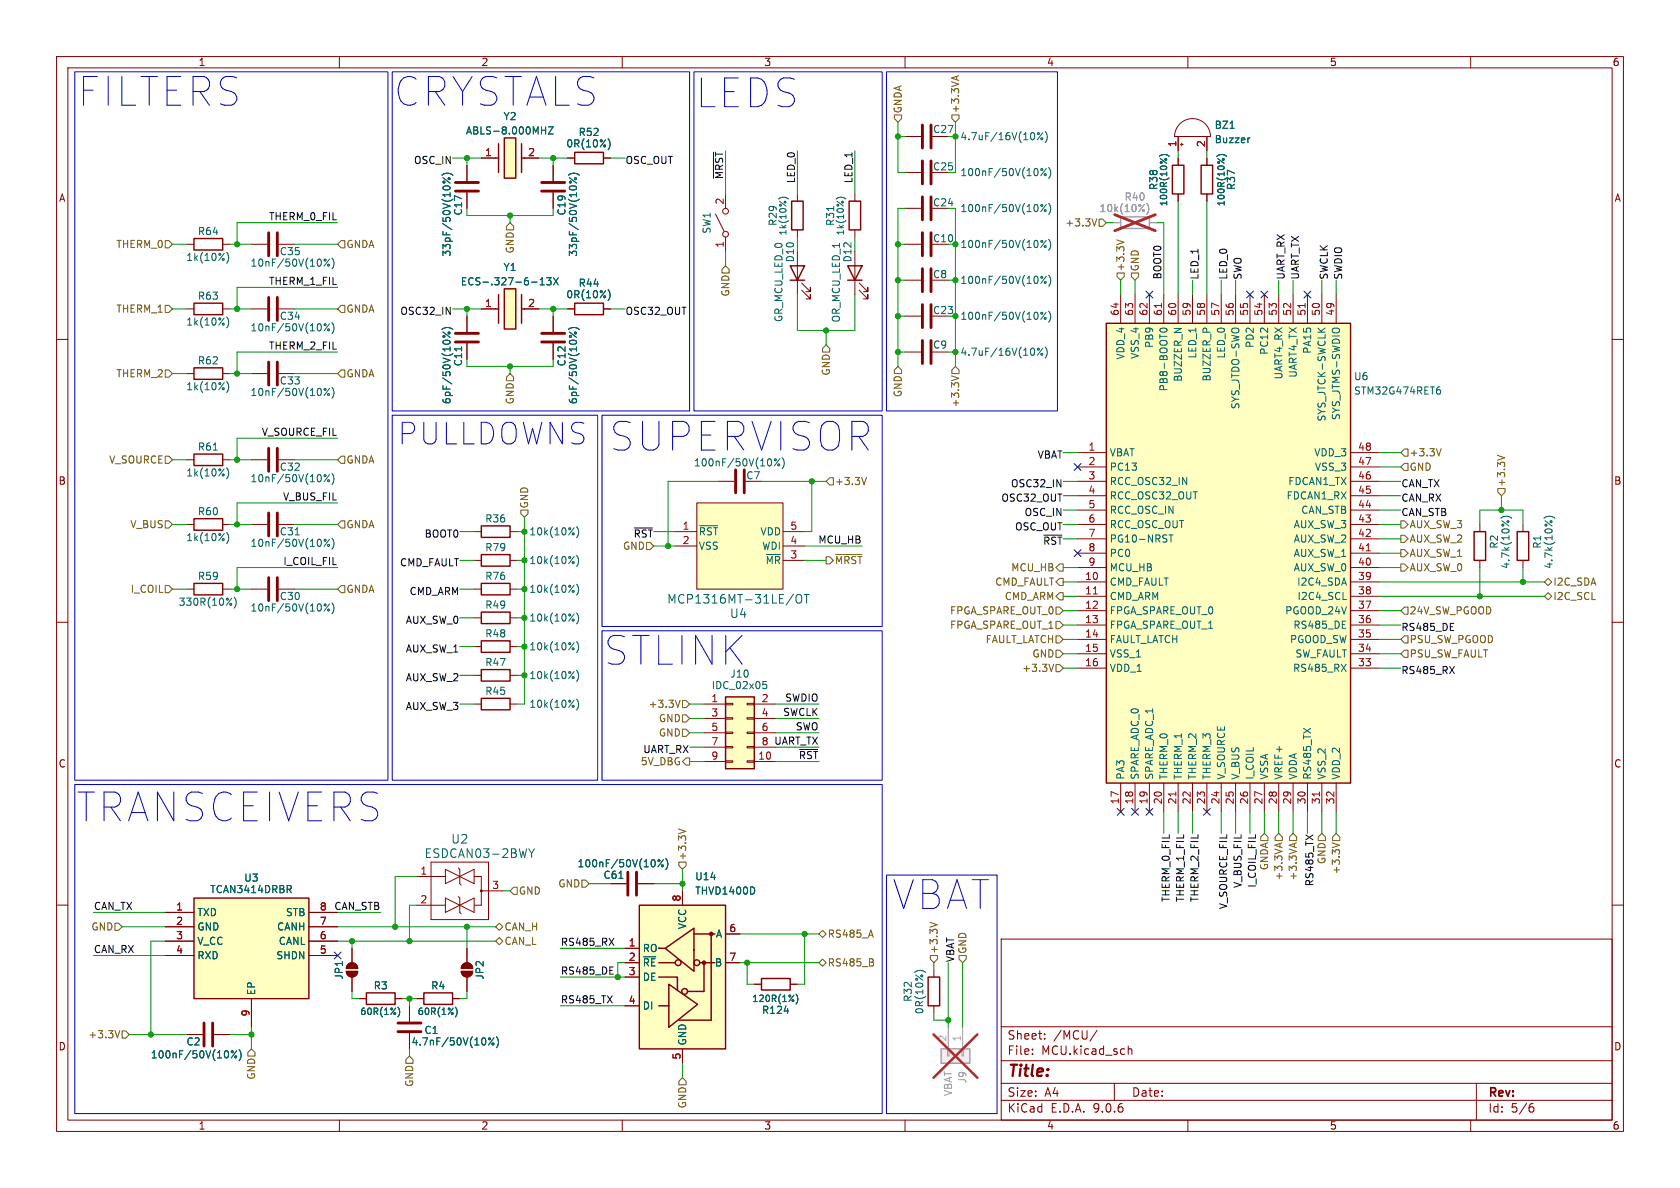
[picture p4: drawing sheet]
<svg xmlns="http://www.w3.org/2000/svg" width="297mm" height="210mm" viewBox="0 0 297 210" stroke-linecap="round" stroke-linejoin="round" font-family="sans-serif">
<defs><g id="words">
<g font-size="7.1" fill="#0000c2">
<text x="13.5" y="19">FILTERS</text>
<text x="69.3" y="19">CRYSTALS</text>
<text x="122.7" y="19.3">LEDS</text>
<text x="107.4" y="80">SUPERVISOR</text>
<text x="106.4" y="117.8">STLINK</text>
<text x="13.2" y="145.5">TRANSCEIVERS</text>
<text x="157.5" y="161">VBAT</text>
</g>
<text font-size="5.3" fill="#0000c2" x="70.1" y="78.8">PULLDOWNS</text>
<text font-size="2.8" fill="#840000" x="178" y="190.9">Title:</text>
<g font-size="2.1" fill="#006464">
<text x="117.9" y="106.9">MCP1316MT-31LE/OT</text>
<text x="129" y="109.4">U4</text>
<text x="79.7" y="149.3">U2</text>
<text x="75" y="151.9">ESDCAN03-2BWY</text>
</g>
<g font-size="2.1" fill="#840000">
<text x="178" y="184">Sheet:</text>
<text x="186.2" y="184">/MCU/</text>
<text x="178" y="186.7">File:</text>
<text x="184.1" y="186.7">MCU.kicad_sch</text>
<text x="178" y="196.9">KiCad</text>
<text x="178" y="194.1">Size:</text>
<text x="184.7" y="194.1">A4</text>
<text x="185.7" y="196.9">E.D.A.</text>
<text x="193.3" y="196.9">9.0.6</text>
<text x="200" y="194.1">Date:</text>
<text x="263" y="194.3">Rev:</text>
<text x="263" y="196.9">Id:</text>
<text x="267.1" y="196.9">5/6</text>
</g>
<g font-size="1.8" fill="#840000">
<text x="35" y="11.9">1</text>
<text x="85" y="11.9">2</text>
<text x="135" y="11.9">3</text>
<text x="185" y="11.9">4</text>
<text x="235" y="11.9">5</text>
<text x="285" y="11.9">6</text>
<text x="10.3" y="35.9">A</text>
<text x="285.3" y="35.9">A</text>
<text x="10.3" y="85.9">B</text>
<text x="285.3" y="85.9">B</text>
<text x="10.3" y="135.9">C</text>
<text x="285.3" y="135.9">C</text>
<text x="10.3" y="185.9">D</text>
<text x="285.3" y="185.9">D</text>
<text x="35" y="199.9">1</text>
<text x="85" y="199.9">2</text>
<text x="135" y="199.9">3</text>
<text x="185" y="199.9">4</text>
<text x="235" y="199.9">5</text>
<text x="285" y="199.9">6</text>
</g>
<g font-size="1.8" fill="#006464">
<text x="82.3" y="24">ABLS-8.000MHZ</text>
<text x="88.9" y="21.4">Y2</text>
<text x="164.9" y="23.7">C27</text>
<text x="214.6" y="23">BZ1</text>
<text x="100" y="26.3">0R(10%)</text>
<text x="102.2" y="24.2">R52</text>
<text x="169.7" y="25">4.7uF/16V(10%)</text>
<text x="214.6" y="25.5">Buzzer</text>
<text x="164.9" y="30.3">C25</text>
<text x="169.7" y="31.3">100nF/50V(10%)</text>
<text x="204.8" y="33.7" transform="rotate(-90 204.8 33.7)">R38</text>
<text x="218.5" y="33.7" transform="rotate(-90 218.5 33.7)">R37</text>
<text x="34.9" y="41.8">R64</text>
<text x="81.9" y="38.2" transform="rotate(-90 81.9 38.2)">C17</text>
<text x="100.2" y="38.2" transform="rotate(-90 100.2 38.2)">C19</text>
<text x="125.8" y="41.4" transform="rotate(-90 125.8 41.4)">SW1</text>
<text x="137.5" y="40" transform="rotate(-90 137.5 40)">R29</text>
<text x="147.7" y="40" transform="rotate(-90 147.7 40)">R31</text>
<text x="164.9" y="36.7">C24</text>
<text x="169.7" y="37.7">100nF/50V(10%)</text>
<text x="32.8" y="46.3">1k(10%)</text>
<text x="44.2" y="47.3">10nF/50V(10%)</text>
<text x="49.4" y="45.3">C35</text>
<text x="79.9" y="45.5" transform="rotate(-90 79.9 45.5)">33pF/50V(10%)</text>
<text x="102.2" y="45.5" transform="rotate(-90 102.2 45.5)">33pF/50V(10%)</text>
<text x="140.6" y="46.5" transform="rotate(-90 140.6 46.5)">D10</text>
<text x="150.7" y="46.5" transform="rotate(-90 150.7 46.5)">D12</text>
<text x="164.9" y="43">C10</text>
<text x="169.7" y="44">100nF/50V(10%)</text>
<text x="34.9" y="53.2">R63</text>
<text x="81.4" y="50.6">ECS-.327-6-13X</text>
<text x="88.9" y="48.1">Y1</text>
<text x="100" y="52.9">0R(10%)</text>
<text x="102.2" y="50.9">R44</text>
<text x="164.9" y="49.4">C8</text>
<text x="169.7" y="50.4">100nF/50V(10%)</text>
<text x="32.8" y="57.8">1k(10%)</text>
<text x="44.2" y="58.8">10nF/50V(10%)</text>
<text x="49.4" y="56.7">C34</text>
<text x="138.5" y="57" transform="rotate(-90 138.5 57)">GR_MCU_LED_0</text>
<text x="148.7" y="57.1" transform="rotate(-90 148.7 57.1)">OR_MCU_LED_1</text>
<text x="164.9" y="55.7">C23</text>
<text x="169.7" y="56.7">100nF/50V(10%)</text>
<text x="34.9" y="64.6">R62</text>
<text x="81.9" y="64.9" transform="rotate(-90 81.9 64.9)">C11</text>
<text x="100.2" y="64.9" transform="rotate(-90 100.2 64.9)">C12</text>
<text x="164.9" y="61.8">C9</text>
<text x="169.7" y="63.1">4.7uF/16V(10%)</text>
<text x="199" y="63.7" transform="rotate(-90 199 63.7)">VDD_4</text>
<text x="201.5" y="63.5" transform="rotate(-90 201.5 63.5)">VSS_4</text>
<text x="204.1" y="61.6" transform="rotate(-90 204.1 61.6)">PB9</text>
<text x="211.7" y="63.5" transform="rotate(-90 211.7 63.5)">LED_1</text>
<text x="216.8" y="63.5" transform="rotate(-90 216.8 63.5)">LED_0</text>
<text x="221.8" y="61.6" transform="rotate(-90 221.8 61.6)">PD2</text>
<text x="224.4" y="62.8" transform="rotate(-90 224.4 62.8)">PC12</text>
<text x="232" y="62.6" transform="rotate(-90 232 62.6)">PA15</text>
<text x="32.8" y="69.2">1k(10%)</text>
<text x="44.2" y="70.2">10nF/50V(10%)</text>
<text x="49.4" y="68.2">C33</text>
<text x="79.9" y="71.5" transform="rotate(-90 79.9 71.5)">6pF/50V(10%)</text>
<text x="102.2" y="71.5" transform="rotate(-90 102.2 71.5)">6pF/50V(10%)</text>
<text x="206.6" y="69.3" transform="rotate(-90 206.6 69.3)">PB8-BOOT0</text>
<text x="209.1" y="67.6" transform="rotate(-90 209.1 67.6)">BUZZER_N</text>
<text x="214.2" y="67.5" transform="rotate(-90 214.2 67.5)">BUZZER_P</text>
<text x="226.9" y="67.2" transform="rotate(-90 226.9 67.2)">UART4_RX</text>
<text x="229.5" y="66.9" transform="rotate(-90 229.5 66.9)">UART4_TX</text>
<text x="239.3" y="70">STM32G474RET6</text>
<text x="239.3" y="67.4">U6</text>
<text x="219.3" y="72.4" transform="rotate(-90 219.3 72.4)">SYS_JTDO-SWO</text>
<text x="234.5" y="74.6" transform="rotate(-90 234.5 74.6)">SYS_JTCK-SWCLK</text>
<text x="237.1" y="74.4" transform="rotate(-90 237.1 74.4)">SYS_JTMS-SWDIO</text>
<text x="34.9" y="79.9">R61</text>
<text x="49.4" y="83.4">C32</text>
<text x="122.6" y="82.7">100nF/50V(10%)</text>
<text x="196.1" y="80.9">VBAT</text>
<text x="196.1" y="83.4">PC13</text>
<text x="232.2" y="80.9">VDD_3</text>
<text x="232.4" y="83.4">VSS_3</text>
<text x="32.8" y="84.4">1k(10%)</text>
<text x="44.2" y="85.4">10nF/50V(10%)</text>
<text x="131.8" y="84.9">C7</text>
<text x="196.1" y="86">RCC_OSC32_IN</text>
<text x="196.1" y="88.5">RCC_OSC32_OUT</text>
<text x="227.3" y="88.5">FDCAN1_RX</text>
<text x="227.6" y="86">FDCAN1_TX</text>
<text x="32.8" y="95.9">1k(10%)</text>
<text x="34.9" y="91.3">R60</text>
<text x="49.4" y="94.8">C31</text>
<text x="85.7" y="92.6">R36</text>
<text x="93.5" y="94.8">10k(10%)</text>
<text x="123.4" y="94.8">~{RST}</text>
<text x="134.3" y="94.8">VDD</text>
<text x="196.1" y="91">RCC_OSC_IN</text>
<text x="196.1" y="93.6">RCC_OSC_OUT</text>
<text x="228.6" y="93.6">AUX_SW_3</text>
<text x="229.9" y="91">CAN_STB</text>
<text x="44.2" y="96.9">10nF/50V(10%)</text>
<text x="85.7" y="97.6">R79</text>
<text x="93.5" y="99.9">10k(10%)</text>
<text x="123.4" y="97.4">VSS</text>
<text x="134.6" y="97.4">WDI</text>
<text x="135.3" y="99.9">~{MR}</text>
<text x="196.1" y="96.1">PG10-NRST</text>
<text x="196.1" y="98.7">PC0</text>
<text x="196.1" y="101.2">MCU_HB</text>
<text x="228.6" y="96.1">AUX_SW_2</text>
<text x="228.6" y="98.7">AUX_SW_1</text>
<text x="228.6" y="101.2">AUX_SW_0</text>
<text x="265" y="97.1" transform="rotate(-90 265 97.1)">R2</text>
<text x="267.1" y="100.7" transform="rotate(-90 267.1 100.7)">4.7k(10%)</text>
<text x="272.6" y="97.1" transform="rotate(-90 272.6 97.1)">R1</text>
<text x="274.7" y="100.7" transform="rotate(-90 274.7 100.7)">4.7k(10%)</text>
<text x="31.5" y="107.3">330R(10%)</text>
<text x="34.9" y="102.7">R59</text>
<text x="49.4" y="106.3">C30</text>
<text x="85.7" y="102.7">R76</text>
<text x="85.7" y="107.8">R49</text>
<text x="93.5" y="105">10k(10%)</text>
<text x="196.1" y="103.7">CMD_FAULT</text>
<text x="196.1" y="106.3">CMD_ARM</text>
<text x="229.2" y="103.7">I2C4_SDA</text>
<text x="229.3" y="106.3">I2C4_SCL</text>
<text x="44.2" y="108.3">10nF/50V(10%)</text>
<text x="85.7" y="112.9">R48</text>
<text x="93.5" y="110.1">10k(10%)</text>
<text x="196.1" y="108.8">FPGA_SPARE_OUT_0</text>
<text x="196.1" y="111.4">FPGA_SPARE_OUT_1</text>
<text x="196.1" y="113.9">FAULT_LATCH</text>
<text x="227.1" y="108.8">PGOOD_24V</text>
<text x="227.9" y="113.9">PGOOD_SW</text>
<text x="228.6" y="111.4">RS485_DE</text>
<text x="85.7" y="118">R47</text>
<text x="93.5" y="115.2">10k(10%)</text>
<text x="129" y="120">J10</text>
<text x="196.1" y="116.4">VSS_1</text>
<text x="196.1" y="119">VDD_1</text>
<text x="228.5" y="119">RS485_RX</text>
<text x="228.9" y="116.4">SW_FAULT</text>
<text x="85.7" y="123">R45</text>
<text x="93.5" y="125.3">10k(10%)</text>
<text x="93.5" y="120.2">10k(10%)</text>
<text x="125.7" y="122">IDC_02x05</text>
<text x="199" y="137.9" transform="rotate(-90 199 137.9)">PA3</text>
<text x="201.5" y="137.9" transform="rotate(-90 201.5 137.9)">SPARE_ADC_0</text>
<text x="204.1" y="137.9" transform="rotate(-90 204.1 137.9)">SPARE_ADC_1</text>
<text x="206.6" y="137.9" transform="rotate(-90 206.6 137.9)">THERM_0</text>
<text x="209.1" y="137.9" transform="rotate(-90 209.1 137.9)">THERM_1</text>
<text x="211.7" y="137.9" transform="rotate(-90 211.7 137.9)">THERM_2</text>
<text x="214.2" y="137.9" transform="rotate(-90 214.2 137.9)">THERM_3</text>
<text x="216.8" y="137.9" transform="rotate(-90 216.8 137.9)">V_SOURCE</text>
<text x="219.3" y="137.9" transform="rotate(-90 219.3 137.9)">V_BUS</text>
<text x="221.8" y="137.9" transform="rotate(-90 221.8 137.9)">I_COIL</text>
<text x="224.4" y="137.9" transform="rotate(-90 224.4 137.9)">VSSA</text>
<text x="226.9" y="137.9" transform="rotate(-90 226.9 137.9)">VREF+</text>
<text x="229.5" y="137.9" transform="rotate(-90 229.5 137.9)">VDDA</text>
<text x="232" y="137.9" transform="rotate(-90 232 137.9)">RS485_TX</text>
<text x="234.5" y="137.9" transform="rotate(-90 234.5 137.9)">VSS_2</text>
<text x="237.1" y="137.9" transform="rotate(-90 237.1 137.9)">VDD_2</text>
<text x="102" y="153.5">100nF/50V(10%)</text>
<text x="106.6" y="155.5">C61</text>
<text x="122.8" y="155.8">U14</text>
<text x="37.1" y="158.1">TCAN3414DRBR</text>
<text x="43.1" y="156.1">U3</text>
<text x="122.8" y="158.3">THVD1400D</text>
<text x="34.8" y="162.2">TXD</text>
<text x="34.8" y="164.7">GND</text>
<text x="34.8" y="167.2">V_CC</text>
<text x="48.9" y="164.7">CANH</text>
<text x="49.2" y="167.2">CANL</text>
<text x="50.5" y="162.2">STB</text>
<text x="121.5" y="164.4" transform="rotate(-90 121.5 164.4)">VCC</text>
<text x="126.5" y="166">A</text>
<text x="34.8" y="169.8">RXD</text>
<text x="48.8" y="169.8">SHDN</text>
<text x="60.8" y="173.3" transform="rotate(-90 60.8 173.3)">JP1</text>
<text x="85.7" y="173.3" transform="rotate(-90 85.7 173.3)">JP2</text>
<text x="113.5" y="168.5">RO</text>
<text x="113.5" y="171">~{RE}</text>
<text x="113.5" y="173.6">DE</text>
<text x="126.3" y="171">B</text>
<text x="45.3" y="176" transform="rotate(-90 45.3 176)">EP</text>
<text x="66" y="175.1">R3</text>
<text x="76.1" y="175.1">R4</text>
<text x="113.5" y="178.7">DI</text>
<text x="134.6" y="179.4">R124</text>
<text x="161.4" y="177.2" transform="rotate(-90 161.4 177.2)">R32</text>
<text x="163.4" y="179.4" transform="rotate(-90 163.4 179.4)">0R(10%)</text>
<text x="32.9" y="185">C2</text>
<text x="72.7" y="185">4.7nF/50V(10%)</text>
<text x="74.9" y="183">C1</text>
<text x="121.5" y="184.9" transform="rotate(-90 121.5 184.9)">GND</text>
<text x="26.6" y="187.3">100nF/50V(10%)</text>
</g>
<g font-size="1.8" fill="#725600">
<text x="159.6" y="20.1" transform="rotate(-90 159.6 20.1)">GNDA</text>
<text x="169.8" y="20.1" transform="rotate(-90 169.8 20.1)">+3.3VA</text>
<text x="188.2" y="40.2">+3.3V</text>
<text x="20.5" y="44">THERM_0</text>
<text x="61.2" y="44">GNDA</text>
<text x="91" y="44.9" transform="rotate(-90 91 44.9)">GND</text>
<text x="129.1" y="52.5" transform="rotate(-90 129.1 52.5)">GND</text>
<text x="199" y="48.1" transform="rotate(-90 199 48.1)">+3.3V</text>
<text x="201.5" y="48.1" transform="rotate(-90 201.5 48.1)">GND</text>
<text x="20.5" y="55.5">THERM_1</text>
<text x="61.2" y="55.5">GNDA</text>
<text x="20.5" y="66.9">THERM_2</text>
<text x="61.2" y="66.9">GNDA</text>
<text x="91" y="71.6" transform="rotate(-90 91 71.6)">GND</text>
<text x="146.9" y="66.5" transform="rotate(-90 146.9 66.5)">GND</text>
<text x="159.6" y="70.3" transform="rotate(-90 159.6 70.3)">GND</text>
<text x="169.8" y="72.1" transform="rotate(-90 169.8 72.1)">+3.3V</text>
<text x="19.2" y="82.1">V_SOURCE</text>
<text x="61.2" y="82.1">GNDA</text>
<text x="249.1" y="80.9">+3.3V</text>
<text x="249.1" y="83.4">GND</text>
<text x="93.6" y="90" transform="rotate(-90 93.6 90)">GND</text>
<text x="147.5" y="86">+3.3V</text>
<text x="266.3" y="86.2" transform="rotate(-90 266.3 86.2)">+3.3V</text>
<text x="23" y="93.6">V_BUS</text>
<text x="61.2" y="93.6">GNDA</text>
<text x="249.1" y="93.6">AUX_SW_3</text>
<text x="110" y="97.4">GND</text>
<text x="147.5" y="99.9">~{MRST}</text>
<text x="178.7" y="101.2">MCU_HB</text>
<text x="249.1" y="96.1">AUX_SW_2</text>
<text x="249.1" y="98.7">AUX_SW_1</text>
<text x="249.1" y="101.2">AUX_SW_0</text>
<text x="23" y="105">I_COIL</text>
<text x="61.2" y="105">GNDA</text>
<text x="175.8" y="103.7">CMD_FAULT</text>
<text x="177.5" y="106.3">CMD_ARM</text>
<text x="274.5" y="106.3">I2C_SCL</text>
<text x="274.5" y="103.7">I2C_SDA</text>
<text x="167.9" y="108.8">FPGA_SPARE_OUT_0</text>
<text x="167.9" y="111.4">FPGA_SPARE_OUT_1</text>
<text x="174.1" y="113.9">FAULT_LATCH</text>
<text x="249.1" y="108.8">24V_SW_PGOOD</text>
<text x="249.1" y="113.9">PSU_SW_PGOOD</text>
<text x="180.6" y="119">+3.3V</text>
<text x="182.4" y="116.4">GND</text>
<text x="249.1" y="116.4">PSU_SW_FAULT</text>
<text x="114.6" y="125.3">+3.3V</text>
<text x="116.4" y="127.9">GND</text>
<text x="116.4" y="130.4">GND</text>
<text x="113.2" y="135.5">5V_DBG</text>
<text x="121.5" y="152.2" transform="rotate(-90 121.5 152.2)">+3.3V</text>
<text x="224.4" y="153.9" transform="rotate(-90 224.4 153.9)">GNDA</text>
<text x="226.9" y="155.8" transform="rotate(-90 226.9 155.8)">+3.3VA</text>
<text x="229.5" y="155.8" transform="rotate(-90 229.5 155.8)">+3.3VA</text>
<text x="234.5" y="152.9" transform="rotate(-90 234.5 152.9)">GND</text>
<text x="237.1" y="154.7" transform="rotate(-90 237.1 154.7)">+3.3V</text>
<text x="91.6" y="158.3">GND</text>
<text x="98.6" y="157.1">GND</text>
<text x="16.1" y="164.7">GND</text>
<text x="89.1" y="167.2">CAN_L</text>
<text x="89.1" y="164.7">CAN_H</text>
<text x="146.2" y="166">RS485_A</text>
<text x="146.2" y="171">RS485_B</text>
<text x="166" y="168.7" transform="rotate(-90 166 168.7)">+3.3V</text>
<text x="171" y="168.7" transform="rotate(-90 171 168.7)">GND</text>
<text x="15.5" y="183.7">+3.3V</text>
<text x="45.3" y="191" transform="rotate(-90 45.3 191)">GND</text>
<text x="73.3" y="192.2" transform="rotate(-90 73.3 192.2)">GND</text>
<text x="121.5" y="196" transform="rotate(-90 121.5 196)">GND</text>
</g>
<g font-size="1.8" fill="#0f0f0f">
<text x="73.1" y="29.3">OSC_IN</text>
<text x="110.5" y="29.3">OSC_OUT</text>
<text x="127.9" y="31.8" transform="rotate(-90 127.9 31.8)">~{MRST}</text>
<text x="140.6" y="32.5" transform="rotate(-90 140.6 32.5)">LED_0</text>
<text x="150.8" y="32.5" transform="rotate(-90 150.8 32.5)">LED_1</text>
<text x="47.5" y="39">THERM_0_FIL</text>
<text x="47.5" y="50.5">THERM_1_FIL</text>
<text x="205.4" y="49.5" transform="rotate(-90 205.4 49.5)">BOOT0</text>
<text x="212.2" y="49.5" transform="rotate(-90 212.2 49.5)">LED_1</text>
<text x="217.3" y="49.5" transform="rotate(-90 217.3 49.5)">LED_0</text>
<text x="219.8" y="49.5" transform="rotate(-90 219.8 49.5)">SWO</text>
<text x="227.4" y="49.5" transform="rotate(-90 227.4 49.5)">UART_RX</text>
<text x="230" y="49.5" transform="rotate(-90 230 49.5)">UART_TX</text>
<text x="235.1" y="49.5" transform="rotate(-90 235.1 49.5)">SWCLK</text>
<text x="237.6" y="49.5" transform="rotate(-90 237.6 49.5)">SWDIO</text>
<text x="70.7" y="56">OSC32_IN</text>
<text x="110.5" y="56">OSC32_OUT</text>
<text x="47.5" y="61.9">THERM_2_FIL</text>
<text x="46.2" y="77.1">V_SOURCE_FIL</text>
<text x="183.3" y="81.4">VBAT</text>
<text x="49.9" y="88.6">V_BUS_FIL</text>
<text x="176.9" y="89">OSC32_OUT</text>
<text x="178.6" y="86.5">OSC32_IN</text>
<text x="247.6" y="86.5">CAN_TX</text>
<text x="247.6" y="89">CAN_RX</text>
<text x="75" y="95.4">BOOT0</text>
<text x="111.9" y="95.4">~{RST}</text>
<text x="179.4" y="94.1">OSC_OUT</text>
<text x="181" y="91.5">OSC_IN</text>
<text x="247.6" y="91.5">CAN_STB</text>
<text x="50" y="100">I_COIL_FIL</text>
<text x="70.6" y="100.4">CMD_FAULT</text>
<text x="144.6" y="96.2">MCU_HB</text>
<text x="72.3" y="105.5">CMD_ARM</text>
<text x="71.6" y="110.6">AUX_SW_0</text>
<text x="247.6" y="111.9">RS485_DE</text>
<text x="71.6" y="115.7">AUX_SW_1</text>
<text x="247.6" y="119.5">RS485_RX</text>
<text x="71.6" y="120.8">AUX_SW_2</text>
<text x="71.6" y="125.8">AUX_SW_3</text>
<text x="138.7" y="124.1">SWDIO</text>
<text x="136.8" y="131.7">UART_TX</text>
<text x="138.3" y="126.7">SWCLK</text>
<text x="140.6" y="129.2">SWO</text>
<text x="113.6" y="133.5">UART_RX</text>
<text x="141.1" y="134.3">~{RST}</text>
<text x="16.5" y="160.9">CAN_TX</text>
<text x="59" y="160.9">CAN_STB</text>
<text x="207.1" y="159.6" transform="rotate(-90 207.1 159.6)">THERM_0_FIL</text>
<text x="209.7" y="159.6" transform="rotate(-90 209.7 159.6)">THERM_1_FIL</text>
<text x="212.2" y="159.6" transform="rotate(-90 212.2 159.6)">THERM_2_FIL</text>
<text x="217.3" y="160.8" transform="rotate(-90 217.3 160.8)">V_SOURCE_FIL</text>
<text x="219.8" y="157.1" transform="rotate(-90 219.8 157.1)">V_BUS_FIL</text>
<text x="222.4" y="157" transform="rotate(-90 222.4 157)">I_COIL_FIL</text>
<text x="232.5" y="156.8" transform="rotate(-90 232.5 156.8)">RS485_TX</text>
<text x="99.1" y="167.3">RS485_RX</text>
<text x="16.5" y="168.6">CAN_RX</text>
<text x="99.1" y="172.4">RS485_DE</text>
<text x="169" y="170.2" transform="rotate(-90 169 170.2)">VBAT</text>
<text x="99.1" y="177.5">RS485_TX</text>
</g>
<g font-size="1.8" fill="#a90000">
<text x="85.7" y="27.7">1</text>
<text x="93.3" y="27.7">2</text>
<text x="208" y="26.1" transform="rotate(-90 208 26.1)">1</text>
<text x="213.1" y="26.1" transform="rotate(-90 213.1 26.1)">2</text>
<text x="128" y="36.3" transform="rotate(-90 128 36.3)">2</text>
<text x="128" y="43.9" transform="rotate(-90 128 43.9)">1</text>
<text x="85.7" y="54.4">1</text>
<text x="93.3" y="54.4">2</text>
<text x="197.9" y="55.9" transform="rotate(-90 197.9 55.9)">64</text>
<text x="200.4" y="55.9" transform="rotate(-90 200.4 55.9)">63</text>
<text x="202.9" y="55.9" transform="rotate(-90 202.9 55.9)">62</text>
<text x="205.5" y="55.9" transform="rotate(-90 205.5 55.9)">61</text>
<text x="208" y="55.9" transform="rotate(-90 208 55.9)">60</text>
<text x="210.6" y="55.9" transform="rotate(-90 210.6 55.9)">59</text>
<text x="213.1" y="55.9" transform="rotate(-90 213.1 55.9)">58</text>
<text x="215.6" y="55.9" transform="rotate(-90 215.6 55.9)">57</text>
<text x="218.2" y="55.9" transform="rotate(-90 218.2 55.9)">56</text>
<text x="220.7" y="55.9" transform="rotate(-90 220.7 55.9)">55</text>
<text x="223.3" y="55.9" transform="rotate(-90 223.3 55.9)">54</text>
<text x="225.8" y="55.9" transform="rotate(-90 225.8 55.9)">53</text>
<text x="228.3" y="55.9" transform="rotate(-90 228.3 55.9)">52</text>
<text x="230.9" y="55.9" transform="rotate(-90 230.9 55.9)">51</text>
<text x="233.4" y="55.9" transform="rotate(-90 233.4 55.9)">50</text>
<text x="236" y="55.9" transform="rotate(-90 236 55.9)">49</text>
<text x="192.3" y="79.8">1</text>
<text x="192.3" y="82.3">2</text>
<text x="240" y="79.8">48</text>
<text x="240" y="82.3">47</text>
<text x="192.3" y="84.8">3</text>
<text x="192.3" y="87.4">4</text>
<text x="192.3" y="89.9">5</text>
<text x="240" y="84.8">46</text>
<text x="240" y="87.4">45</text>
<text x="240" y="89.9">44</text>
<text x="120.6" y="93.7">1</text>
<text x="139.6" y="93.7">5</text>
<text x="192.3" y="92.5">6</text>
<text x="192.3" y="95">7</text>
<text x="240" y="92.5">43</text>
<text x="240" y="95">42</text>
<text x="120.6" y="96.3">2</text>
<text x="139.6" y="96.3">4</text>
<text x="139.6" y="98.8">3</text>
<text x="192.3" y="97.5">8</text>
<text x="192.3" y="100.1">9</text>
<text x="240" y="97.5">41</text>
<text x="240" y="100.1">40</text>
<text x="191.7" y="102.6">10</text>
<text x="191.7" y="105.2">11</text>
<text x="191.7" y="107.7">12</text>
<text x="240" y="102.6">39</text>
<text x="240" y="105.2">38</text>
<text x="240" y="107.7">37</text>
<text x="191.7" y="110.2">13</text>
<text x="191.7" y="112.8">14</text>
<text x="240" y="110.2">36</text>
<text x="240" y="112.8">35</text>
<text x="191.7" y="115.3">15</text>
<text x="191.7" y="117.9">16</text>
<text x="240" y="115.3">34</text>
<text x="240" y="117.9">33</text>
<text x="125.7" y="124.2">1</text>
<text x="134.5" y="124.2">2</text>
<text x="125.7" y="126.7">3</text>
<text x="125.7" y="129.3">5</text>
<text x="125.7" y="131.8">7</text>
<text x="134.5" y="126.7">4</text>
<text x="134.5" y="129.3">6</text>
<text x="134.5" y="131.8">8</text>
<text x="125.7" y="134.4">9</text>
<text x="133.9" y="134.4">10</text>
<text x="197.9" y="142.3" transform="rotate(-90 197.9 142.3)">17</text>
<text x="200.4" y="142.3" transform="rotate(-90 200.4 142.3)">18</text>
<text x="202.9" y="142.3" transform="rotate(-90 202.9 142.3)">19</text>
<text x="205.5" y="142.3" transform="rotate(-90 205.5 142.3)">20</text>
<text x="208" y="142.3" transform="rotate(-90 208 142.3)">21</text>
<text x="210.6" y="142.3" transform="rotate(-90 210.6 142.3)">22</text>
<text x="213.1" y="142.3" transform="rotate(-90 213.1 142.3)">23</text>
<text x="215.6" y="142.3" transform="rotate(-90 215.6 142.3)">24</text>
<text x="218.2" y="142.3" transform="rotate(-90 218.2 142.3)">25</text>
<text x="220.7" y="142.3" transform="rotate(-90 220.7 142.3)">26</text>
<text x="223.3" y="142.3" transform="rotate(-90 223.3 142.3)">27</text>
<text x="225.8" y="142.3" transform="rotate(-90 225.8 142.3)">28</text>
<text x="228.3" y="142.3" transform="rotate(-90 228.3 142.3)">29</text>
<text x="230.9" y="142.3" transform="rotate(-90 230.9 142.3)">30</text>
<text x="233.4" y="142.3" transform="rotate(-90 233.4 142.3)">31</text>
<text x="236" y="142.3" transform="rotate(-90 236 142.3)">32</text>
<text x="74.2" y="154.7">1</text>
<text x="31" y="161">1</text>
<text x="56.4" y="161">8</text>
<text x="74.2" y="159.8">2</text>
<text x="86.9" y="157.2">3</text>
<text x="120.4" y="159.5" transform="rotate(-90 120.4 159.5)">8</text>
<text x="31" y="163.6">2</text>
<text x="31" y="166.1">3</text>
<text x="56.4" y="163.6">7</text>
<text x="56.4" y="166.1">6</text>
<text x="111.1" y="167.4">1</text>
<text x="128.8" y="164.8">6</text>
<text x="31" y="168.7">4</text>
<text x="56.4" y="168.7">5</text>
<text x="111.1" y="169.9">2</text>
<text x="111.1" y="172.5">3</text>
<text x="128.8" y="169.9">7</text>
<text x="44.2" y="179.8" transform="rotate(-90 44.2 179.8)">9</text>
<text x="111.1" y="177.5">4</text>
<text x="120.4" y="187.4" transform="rotate(-90 120.4 187.4)">5</text>
</g>
<g font-size="1.8" fill="#989898">
<text x="198.7" y="35.7">R40</text>
<text x="194.3" y="37.7">10k(10%)</text>
<text x="171" y="191.6" transform="rotate(-90 171 191.6)">J9</text>
<text x="168.5" y="193.9" transform="rotate(-90 168.5 193.9)">VBAT</text>
</g>
<text font-size="1.8" fill="#009600" x="184.3" y="96.6">~{RST}</text>
<g font-size="1.8" fill="#aaa">
<text x="167.4" y="184.2" transform="rotate(-90 167.4 184.2)">2</text>
<text x="169.9" y="184.2" transform="rotate(-90 169.9 184.2)">1</text>
</g>
<g font-size="1.6" fill="#006464">
<text x="139.2" y="41.7" transform="rotate(-90 139.2 41.7)">1k(10%)</text>
<text x="149.4" y="41.7" transform="rotate(-90 149.4 41.7)">1k(10%)</text>
<text x="206.5" y="36.6" transform="rotate(-90 206.5 36.6)">100R(10%)</text>
<text x="216.7" y="36.6" transform="rotate(-90 216.7 36.6)">100R(10%)</text>
<text x="63.6" y="179.6">60R(1%)</text>
<text x="73.7" y="179.6">60R(1%)</text>
<text x="132.9" y="177.3">120R(1%)</text>
</g>
</g></defs>
<g fill="none" stroke="#840000" stroke-width=".18">
<path d="M10 10h277v190h-277zM12 12h273v186h-273zM60 10v2M110 10v2M160 10v2M210 10v2M260 10v2M126.5 37.8l1.5 3.1M128.3 34.3v2.5M141 34.3v1.3M44.4 43.2h2.8M49.3 43.2h2.8"/>
<path d="M97.8 55.9v2.8M128.3 41.9v2.6M141 40.6v1.3M141 44.5v7.6M141.7 51.3l1.6 1.5v-.7v.7h-.8M141.7 50l1.6 1.6v-.8v.8h-.8M10 60h2M97.8 60.7v2.8M285 60h2M10 110h2M44.4 104.1h2.8M49.3 104.1h2.8"/>
<path d="M285 110h2M73.7 154.9h5M76.2 152.4h10.2v10.2h-10.2zM78.7 153.7l5.1 2.5v-2.5l-5.1 2.5zM78.7 158.8v2.5l5.1-2.5v2.5zM81 153.4l.3 .3v2.5l.2 .3M81 158.5l.3 .3v2.5l.2 .2M83.8 154.9h1.3v5.1h-1.3M85.1 157.5h3.8M10 160h2M73.7 160h5M81.5 171.7h2.1a1.02 1.02 0 0 1-1.1 1 1.02 1.02 0 0 1-1-1z"/>
<path d="M81.8 170.5a1.02 1.02 0 0 1 1.1-.2 1.02 1.02 0 0 1 .7 .9h-2.1zM82.5 167.6v2.6M82.5 172.7v2.6M177 166h108v32h-108zM285 160h2M60 198v2M110 198v2M160 198v2M177 194.5h108M177 191.5h108M177 187.5h108M177 181.5h108"/>
<path d="M182.5 186.3v.1M182.5 185.5v.1M184.7 183.6v.1M184.7 182.8v.1M194 182.1l-1.3 2M197 191.5v3M199.5 184.9v1.5M199.5 185.5l.2-.1 .3 .1 .1 .9M210 198v2M260 198v2M261 191.5v6.5M270.6 195.7h.4l.2 .3-.1 .5-.5 .1"/>
<path d="M271 195.1l-.4 .1"/>
<circle cx="128.3" cy="37.3" r=".51"/>
<circle cx="128.3" cy="41.4" r=".51"/>
</g>
<path d="M47.5 41.1v4.1M49 41.1v4.1M95.8 58.9h4M95.8 60.5h4M47.5 102.1v4.1M49 102.1v4.1" fill="none" stroke="#840000" stroke-width=".51"/>
<g fill="none" stroke="#006464" stroke-width=".18">
<path d="M137.6 35.2a1.31 1.31 0 0 1 1.8 0M58.3 45.8l-1 1.3M58.7 45.6a1.46 1.46 0 0 1 0 1.9M100.5 58.3a1.46 1.46 0 0 1 1.9 0M100.7 58.7l1.2 .9M58.3 106.8l-1 1.2M58.7 106.6a1.46 1.46 0 0 1 0 1.9M93.5 150l.5 .8M94 150.8v.8M94.5 150l-.5 .8"/>
<circle cx="57.5" cy="46" r=".18"/>
<circle cx="58.1" cy="46.9" r=".18"/>
<circle cx="100.8" cy="59.5" r=".18"/>
<circle cx="101.7" cy="58.9" r=".18"/>
<circle cx="57.5" cy="106.9" r=".18"/>
<circle cx="58.1" cy="107.8" r=".18"/>
</g>
<g fill="none" stroke="#840000" stroke-width=".25">
<path d="M140 35.6h2v5h-2zM139.7 47h2.5l-1.2 2.5zM139.7 49.5h2.5"/>
<circle cx="85.1" cy="157.5" r=".13"/>
</g>
<g fill="#840000" stroke="#840000" stroke-width=".18">
<path d="M81.5 171.7h2.1a1.02 1.02 0 0 1-1.1 1 1.02 1.02 0 0 1-1-1z"/>
<path d="M81.8 170.5a1.02 1.02 0 0 1 1.1-.2 1.02 1.02 0 0 1 .7 .9h-2.1z"/>
</g>
<path d="M123.2 88.9h15.2v15.2h-15.2z" fill="#ffffc2"/>
<path d="M208.3 27.9v1.3M208.3 34.3v1.3M213.4 27.9v1.3M213.4 34.3v1.3M160 43.2h2.8M160 62.2h2.8M119.4 94h3.8M119.4 96.5h3.8M123.2 88.9h15.2v15.2h-15.2zM138.4 94h3.8M138.4 96.5h3.8M138.4 99.1h3.8" fill="none" stroke="#840000" stroke-width=".18"/>
<g fill="none" stroke="#006464" stroke-width=".18">
<path d="M205 27.6a1.31 1.31 0 0 1 1.7 0M205.1 28l1.2 .9M206 28.1h.2M215.1 27.6a1.31 1.31 0 0 1 1.8 0M215.3 28l1.1 .9M216.1 28.1h.3M185 42.5l-1 1.3M185.4 42.3a1.46 1.46 0 0 1 0 1.9M184.4 61.5l-1 1.3M184.8 61.4a1.46 1.46 0 0 1 0 1.9M123.7 92.9h3.2M135.5 98h2.4"/>
<path d="M140.3 105l-1.3 2M140.8 105.3a.51 .51 0 0 1 .6-.2 .51 .51 0 0 1 .3 .5v.5a.51 .51 0 0 1-.5 .5 .51 .51 0 0 1-.5-.5zM142.2 105.1h.8M142.6 105.1v1.5"/>
<circle cx="184.2" cy="42.7" r=".18"/>
<circle cx="184.8" cy="43.6" r=".18"/>
<circle cx="183.6" cy="61.7" r=".18"/>
<circle cx="184.2" cy="62.6" r=".18"/>
</g>
<path d="M163.1 41.1v4.1M164.6 41.1v4.1M163.1 60.2v4.1M164.6 60.2v4.1" fill="none" stroke="#840000" stroke-width=".51"/>
<path d="M207.3 29.2h2v5.1h-2zM212.3 29.2h2.1v5.1h-2.1z" fill="none" stroke="#840000" stroke-width=".25"/>
<path d="M89.2 51.1h2v7.1h-2z" fill="#ffffc2"/>
<path d="M87.6 54.6h.5M88.1 52.1v5.1M89.2 51.1h2v7.1h-2zM92.2 54.6h.5M92.2 52.1v5.1M101.6 53.6h5.1v2h-5.1zM85.1 98h5.1v2.1h-5.1zM85.1 93h5.1v2h-5.1zM85.1 103.1h5.1v2.1h-5.1zM85.1 108.2h5.1v2h-5.1z" fill="none" stroke="#840000" stroke-width=".25"/>
<g fill="none" stroke="#840000" stroke-width=".18">
<path d="M82.5 55.9v2.8M85.1 54.6h2.5M92.7 54.6h2.5M100.3 54.6h1.3M106.7 54.6h1.2M160 49.5h2.8M82.5 60.7v2.8M83.8 99.1h1.3M83.8 94h1.3M90.2 99.1h1.2M90.2 94h1.2M83.8 104.1h1.3"/>
<path d="M83.8 109.2h1.3M90.2 104.1h1.2M90.2 109.2h1.2"/>
</g>
<g fill="none" stroke="#006464" stroke-width=".18">
<path d="M78.1 58.3a1.46 1.46 0 0 1 2 0M78.3 58.7l1.3 .9M94 49.9h.9M95.5 50.4h.7M95.5 49.5l.4-.4v1.3M96.6 49.1h.8l-.4 .5 .4 .1v.5l-.2 .2-.6-.2M97.9 49.1l.8 1.3M98.7 49.1l-.8 1.3M107.5 51.2a1.46 1.46 0 0 1 0 1.9M185 48.8l-1 1.3M185.4 48.7a1.46 1.46 0 0 1 0 1.9M81.6 61.3v.7"/>
<path d="M101.9 93.1a1.46 1.46 0 0 1 0 1.9M101.9 98.2a1.46 1.46 0 0 1 0 1.9M101.9 103.3a1.46 1.46 0 0 1 0 1.9M101.9 108.3a1.46 1.46 0 0 1 0 2"/>
<circle cx="78.5" cy="59.5" r=".18"/>
<circle cx="79.4" cy="58.9" r=".18"/>
<circle cx="184.2" cy="49" r=".18"/>
<circle cx="184.8" cy="49.9" r=".18"/>
</g>
<path d="M80.5 58.9h4.1M163.1 47.5v4.1M164.6 47.5v4.1M80.5 60.5h4.1" fill="none" stroke="#840000" stroke-width=".51"/>
<path d="M34.3 158.8h20.3v17.7h-20.3z" fill="#ffffc2"/>
<path d="M34.3 158.8h20.3v17.7h-20.3z" fill="none" stroke="#840000" stroke-width=".25"/>
<g fill="none" stroke="#840000" stroke-width=".18">
<path d="M127 85.1h2.8M29.2 161.3h5.1M29.2 163.8h5.1M29.2 166.4h5.1M29.2 168.9h5.1M44.4 176.5v5.1M54.6 161.3h5.1M54.6 163.8h5.1M54.6 166.4h5.1M54.6 168.9h5.1M72.4 177.8v2.8M33 182.9h2.8"/>
<path d="M37.8 182.9h2.8M72.4 182.6v2.8"/>
</g>
<g fill="none" stroke="#006464" stroke-width=".18">
<path d="M138.5 82.5l-.2 .4M51.1 157.2l.4 .6M51.3 156.5l.2 .3-.1 .3-.1 .1M41.8 185.7l-.9 1.3M42.3 185.6a1.46 1.46 0 0 1 0 1.9M87.3 183.5l-.9 1.2M87.8 183.3a1.46 1.46 0 0 1 0 1.9"/>
<circle cx="41.1" cy="185.9" r=".18"/>
<circle cx="41.7" cy="186.8" r=".18"/>
<circle cx="86.5" cy="183.6" r=".18"/>
<circle cx="87.2" cy="184.6" r=".18"/>
</g>
<path d="M130 83.1v4M131.6 83.1v4M36.1 180.8v4.1M37.6 180.8v4.1M70.4 182.4h4M70.4 180.8h4" fill="none" stroke="#840000" stroke-width=".51"/>
<path d="M195.6 57.2h43.2v81.2h-43.2z" fill="#ffffc2"/>
<path d="M195.6 57.2h43.2v81.2h-43.2z" fill="none" stroke="#840000" stroke-width=".25"/>
<g fill="none" stroke="#840000" stroke-width=".18">
<path d="M160 30.5h2.8M208.3 24.1v2.6M208.6 21.9a3.2 3.2 0 0 1 3.4-.7 3.2 3.2 0 0 1 2 2.9h-6.4a3.2 3.2 0 0 1 1-2.2zM208.7 25.5h.5M208.9 25.3v.5M213.4 24.1v2.6M198.1 52.1v5.1M200.7 52.1v5.1M203.2 52.1v5.1M205.7 52.1v5.1M208.3 52.1v5.1M210.8 52.1v5.1"/>
<path d="M213.4 52.1v5.1M215.9 52.1v5.1M218.4 52.1v5.1M221 52.1v5.1M223.5 52.1v5.1M226.1 52.1v5.1M228.6 52.1v5.1M231.1 52.1v5.1M233.7 52.1v5.1M236.2 52.1v5.1M190.5 80h5.1M190.5 82.6h5.1"/>
<path d="M190.5 85.1h5.1M190.5 87.6h5.1M190.5 90.2h5.1M190.5 92.7h5.1M190.5 95.3h5.1M190.5 97.8h5.1M238.8 80h5M238.8 82.6h5M238.8 85.1h5M238.8 87.6h5M238.8 90.2h5M238.8 92.7h5"/>
<path d="M238.8 95.3h5M238.8 97.8h5M190.5 100.3h5.1M190.5 102.9h5.1M190.5 105.4h5.1M190.5 108h5.1M190.5 110.5h5.1M190.5 113h5.1M190.5 115.6h5.1M190.5 118.1h5.1M238.8 100.3h5M238.8 102.9h5"/>
<path d="M238.8 105.4h5M238.8 108h5M238.8 110.5h5M238.8 113h5M238.8 115.6h5M238.8 118.1h5M198.1 138.4v5.1M200.7 138.4v5.1M203.2 138.4v5.1M205.7 138.4v5.1M208.3 138.4v5.1M210.8 138.4v5.1"/>
<path d="M213.4 138.4v5.1M215.9 138.4v5.1M218.4 138.4v5.1M221 138.4v5.1M223.5 138.4v5.1M226.1 138.4v5.1M228.6 138.4v5.1M231.1 138.4v5.1M233.7 138.4v5.1M236.2 138.4v5.1"/>
</g>
<g fill="none" stroke="#006464" stroke-width=".18">
<path d="M185 29.8l-1 1.3M185.4 29.6a1.46 1.46 0 0 1 0 1.9M217.5 22.7h.7M221 24.4h-.3M205.1 58.2a.75 .75 0 0 1 1.2 .2 .72 .72 0 0 1-1.3-.1zM233 58l.7 .7M234.3 58l-.8 .5M235.6 58.2a.9 .9 0 0 1 1.1 0M254.2 68.9h.2l.3 .2-.1 .4-.4 .2M254.3 68.4h.3M206.7 94.6h.7M207 94.6v1.2"/>
<path d="M237.1 117.4l.9 1.3M237.3 111.1h.6M237.3 109.8h.6M237.4 106h.6M238 117.4l-.9 1.3"/>
<circle cx="184.2" cy="30" r=".18"/>
<circle cx="184.8" cy="30.9" r=".18"/>
</g>
<path d="M205.3 53.6v.8M230.7 53.6v.8M241.5 97.4h.8M193.3 105h.7M207.9 140v.7M233.3 140v.7" fill="none" stroke="#a90000" stroke-width=".18"/>
<path d="M163.1 28.4v4.1M164.6 28.4v4.1" fill="none" stroke="#840000" stroke-width=".51"/>
<path d="M113 160h15.3v25.4h-15.3z" fill="#ffffc2"/>
<g fill="none" stroke="#840000" stroke-width=".25">
<path d="M85.1 118.4h5.1v2h-5.1zM85.1 113.3h5.1v2h-5.1zM85.1 123.4h5.1v2.1h-5.1zM113 160h15.3v25.4h-15.3zM116.5 172.7h3.3v2.3M116.5 170.2h2.9M116.5 177.8h1.6M116.6 167.6h-.1h1M117.6 167.6l5.1-3.5v7.6zM118.2 174l5.1 3.5-5.1 4.1zM122.7 165.1h3.7M123.7 170.2h2.7"/>
<path d="M124.5 170.2v5.1h-3M125.7 165.1v15.2h-5.7M134.6 173h5.1v2h-5.1z"/>
<circle cx="119.9" cy="170.2" r=".51"/>
<circle cx="121" cy="175.3" r=".51"/>
<circle cx="123.2" cy="170.2" r=".51"/>
</g>
<g fill="#840000" stroke="#840000" stroke-width=".25">
<circle cx="124.5" cy="170.2" r=".28"/>
<circle cx="125.7" cy="165.1" r=".28"/>
</g>
<g fill="none" stroke="#840000" stroke-width=".18">
<path d="M160 24.1h2.8M160 36.8h2.8M83.8 119.4h1.3M83.8 114.3h1.3M90.2 119.4h1.2M90.2 114.3h1.2M83.8 124.5h1.3M90.2 124.5h1.2M107.9 156.2h2.8M112.8 156.2h2.8M120.6 157.5v2.5M61.2 171.7h2a1.02 1.02 0 0 1-1 1 1.02 1.02 0 0 1-1-1z"/>
<path d="M61.5 170.5a1.02 1.02 0 0 1 1.1-.2 1.02 1.02 0 0 1 .6 .9h-2zM62.2 167.6v2.6M62.2 172.7v2.6M110.5 167.6h2.5M110.5 170.2h2.5M110.5 172.7h2.5M110.5 177.8h2.5M128.3 170.2h2.5M128.3 165.1h2.5M133.3 174h1.3M139.7 174h1.3M120.6 185.4v2.6"/>
</g>
<g fill="none" stroke="#006464" stroke-width=".18">
<path d="M184.4 23.4l-1 1.3M184.8 23.3a1.46 1.46 0 0 1 0 1.9M185 36.1l-1 1.3M185.4 36a1.46 1.46 0 0 1 0 1.9M101.9 113.4a1.46 1.46 0 0 1 0 2M101.9 118.5a1.46 1.46 0 0 1 0 1.9M101.9 123.6a1.46 1.46 0 0 1 0 1.9M109.4 155.3h.7M117.3 152l-1 1.2M117.7 151.8a1.46 1.46 0 0 1 0 1.9M133.3 157l.1 .3-.1 .6M138.6 178.7h.8"/>
<path d="M140.7 175.7a1.31 1.31 0 0 1 0 1.8"/>
<circle cx="183.6" cy="23.6" r=".18"/>
<circle cx="184.2" cy="36.3" r=".18"/>
<circle cx="184.2" cy="24.5" r=".18"/>
<circle cx="184.8" cy="37.2" r=".18"/>
<circle cx="116.5" cy="152.1" r=".18"/>
<circle cx="117.1" cy="153.1" r=".18"/>
</g>
<path d="M163.1 22.1v4.1M163.1 34.8v4.1M164.6 22.1v4.1M164.6 34.8v4.1M111 154.2v4M112.5 154.2v4" fill="none" stroke="#840000" stroke-width=".51"/>
<g fill="#840000" stroke="#840000" stroke-width=".18">
<path d="M61.2 171.7h2a1.02 1.02 0 0 1-1 1 1.02 1.02 0 0 1-1-1z"/>
<path d="M61.5 170.5a1.02 1.02 0 0 1 1.1-.2 1.02 1.02 0 0 1 .6 .9h-2z"/>
</g>
<path d="M89.2 24.4h2v7.1h-2z" fill="#ffffc2"/>
<path d="M87.6 27.9h.5M88.1 25.4v5.1M89.2 24.4h2v7.1h-2zM92.2 27.9h.5M92.2 25.4v5.1M150.1 35.6h2v5h-2zM149.9 47h2.5l-1.3 2.5zM149.9 49.5h2.5M34.3 91.7h5.1v2h-5.1zM260.6 94h2v5.1h-2zM268.2 94h2.1v5.1h-2.1zM34.3 103.1h5.1v2.1h-5.1z" fill="none" stroke="#840000" stroke-width=".25"/>
<g fill="none" stroke="#840000" stroke-width=".18">
<path d="M82.5 29.2v2.8M82.5 34v2.8M85.1 27.9h2.5M92.7 27.9h2.5M151.1 34.3v1.3M151.1 40.6v1.3M151.1 44.5v7.6M151.9 51.3l1.5 1.5v-.7v.7h-.7M151.9 50l1.5 1.6v-.8v.8h-.7M160 55.9h2.8M33 92.7h1.3M39.4 92.7h1.2"/>
<path d="M44.4 92.7h2.8M49.3 92.7h2.8M261.6 92.7v1.3M261.6 99.1v1.2M269.2 92.7v1.3M269.2 99.1v1.2M33 104.1h1.3M39.4 104.1h1.2"/>
</g>
<g fill="none" stroke="#006464" stroke-width=".18">
<path d="M78.1 31a1.46 1.46 0 0 1 2 0M78.3 31.4l1.3 1M95.7 23h.8M96.5 22.4v1.3M96.9 22.4h.9l-.9 1.3h.9M147.4 36.5v.7M147.8 35.2a1.31 1.31 0 0 1 1.7 0M185 55.2l-1 1.3M185.4 55a1.46 1.46 0 0 1 0 1.9M40.1 94.1a1.46 1.46 0 0 1 0 2M52.2 94.6h.7M58.3 95.3l-1 1.3"/>
<path d="M58.7 95.1a1.46 1.46 0 0 1 0 2M265.3 91.6a1.46 1.46 0 0 1 2 0M265.5 92l1.3 1M266.4 92.2l.2-.2 .2 .2M272.9 91.6a1.46 1.46 0 0 1 2 0M273.1 92l1.3 1M274 92.2l.2-.2 .2 .2M40.9 106.7v.2M41 105.7l-1 1.3M41.4 105.6a1.46 1.46 0 0 1 0 1.9"/>
<circle cx="78.5" cy="32.2" r=".18"/>
<circle cx="79.4" cy="31.6" r=".18"/>
<circle cx="184.2" cy="55.4" r=".18"/>
<circle cx="184.8" cy="56.3" r=".18"/>
<circle cx="57.5" cy="95.5" r=".18"/>
<circle cx="58.1" cy="96.4" r=".18"/>
</g>
<path d="M80.5 33.8h4.1M80.5 32.3h4.1M163.1 53.8v4.1M164.6 53.8v4.1M47.5 90.7v4M49 90.7v4" fill="none" stroke="#840000" stroke-width=".51"/>
<path d="M166.4 185.4h5v2.6h-5z" fill="#f0f0f0"/>
<path d="M198.1 38.4h5.1v2h-5.1zM166.4 185.4h5v2.6h-5z" fill="none" stroke="#a1a1a1" stroke-width=".25"/>
<path d="M196.8 39.4h1.3M203.2 39.4h1.3M167.5 185.4h.3v1.3h-.3zM167.6 181.6v3.8M170.1 185.4h.2v1.3h-.2zM170.2 181.6v3.8" fill="none" stroke="#a1a1a1" stroke-width=".18"/>
<path d="M197.1 38l7.1 2.8M204.2 38l-7.1 2.8M165 182.9l7.8 7.6M172.8 182.9l-7.8 7.6" fill="none" stroke="#e12e31" stroke-width=".46"/>
<path d="M101.6 26.9h5.1v2.1h-5.1zM34.3 53.6h5.1v2h-5.1zM34.3 42.2h5.1v2h-5.1zM64.8 175.5h5v2h-5zM74.9 175.5h5.1v2h-5.1zM164.1 172.7h2v5.1h-2z" fill="none" stroke="#840000" stroke-width=".25"/>
<g fill="none" stroke="#840000" stroke-width=".18">
<path d="M97.8 29.2v2.8M97.8 34v2.8M100.3 27.9h1.3M106.7 27.9h1.2M33 54.6h1.3M33 43.2h1.3M39.4 54.6h1.2M39.4 43.2h1.2M44.4 81.3h2.8M49.3 81.3h2.8M63.5 176.5h1.3M69.8 176.5h1.3"/>
<path d="M73.7 176.5h1.2M80 176.5h1.3M165.1 171.5v1.2M165.1 177.8v1.3"/>
</g>
<g fill="none" stroke="#006464" stroke-width=".18">
<path d="M100.5 31a1.46 1.46 0 0 1 1.9 0M100.7 31.4l1.2 1M107.5 24.5a1.46 1.46 0 0 1 0 2M40.1 56a1.46 1.46 0 0 1 0 2M40.1 44.6a1.46 1.46 0 0 1 0 1.9M58.3 83.9l-1 1.3M58.7 83.7a1.46 1.46 0 0 1 0 1.9M70.3 178a1.31 1.31 0 0 1 0 1.8M80.5 178a1.31 1.31 0 0 1 0 1.8M161.7 171.9a1.46 1.46 0 0 1 1.9 0"/>
<circle cx="100.8" cy="32.2" r=".18"/>
<circle cx="101.7" cy="31.6" r=".18"/>
<circle cx="57.5" cy="84.1" r=".18"/>
<circle cx="58.1" cy="85" r=".18"/>
</g>
<path d="M95.8 33.8h4M95.8 32.3h4M47.5 79.2v4.1M49 79.2v4.1" fill="none" stroke="#840000" stroke-width=".51"/>
<path d="M202.7 36a1.46 1.46 0 0 1 0 1.9" fill="none" stroke="#989898" stroke-width=".18"/>
<path d="M128.3 123.2h5v12.7h-5z" fill="#ffffc2"/>
<path d="M34.3 65h5.1v2.1h-5.1zM34.3 80.3h5.1v2h-5.1zM128.3 123.2h5v12.7h-5z" fill="none" stroke="#840000" stroke-width=".25"/>
<g fill="none" stroke="#840000" stroke-width=".18">
<path d="M82.5 29.2v2.8M82.5 34v2.8M85.1 27.9h2.5M92.7 27.9h2.5M97.8 29.2v2.8M97.8 34v2.8M100.3 27.9h1.3M106.7 27.9h1.2M208.3 24.1v2.6M208.3 27.9v1.3M208.3 34.3v1.3M213.4 24.1v2.6"/>
<path d="M213.4 27.9v1.3M213.4 34.3v1.3M44.4 54.6h2.8M49.3 54.6h2.8M82.5 55.9v2.8M85.1 54.6h2.5M92.7 54.6h2.5M97.8 55.9v2.8M100.3 54.6h1.3M106.7 54.6h1.2M33 66h1.3M39.4 66h1.2"/>
<path d="M44.4 66h2.8M49.3 66h2.8M82.5 60.7v2.8M97.8 60.7v2.8M33 81.3h1.3M39.4 81.3h1.2M124.5 124.5h3.8M124.5 127h3.8M124.5 129.5h3.8M124.5 132.1h3.8M124.5 134.6h3.8M128.3 124.3h1.2v.3h-1.2z"/>
<path d="M128.3 126.9h1.2v.2h-1.2zM128.3 129.4h1.2v.3h-1.2zM128.3 132h1.2v.2h-1.2zM128.3 134.5h1.2v.2h-1.2zM132.1 124.3h1.2v.3h-1.2zM132.1 126.9h1.2v.2h-1.2zM132.1 129.4h1.2v.3h-1.2zM132.1 132h1.2v.2h-1.2zM132.1 134.5h1.2v.2h-1.2zM133.3 124.5h3.9M133.3 127h3.9M133.3 129.5h3.9"/>
<path d="M133.3 132.1h3.9M133.3 134.6h3.9M107.9 156.2h2.8M112.8 156.2h2.8M120.6 157.5v2.5M29.2 161.3h5.1M29.2 163.8h5.1M29.2 166.4h5.1M29.2 168.9h5.1M44.4 176.5v5.1M54.6 161.3h5.1M54.6 163.8h5.1"/>
<path d="M54.6 166.4h5.1M54.6 168.9h5.1M62.2 167.6v2.6M62.2 172.7v2.6M63.5 176.5h1.3M69.8 176.5h1.3M72.4 177.8v2.8M73.7 176.5h1.2M80 176.5h1.3M82.5 167.6v2.6M82.5 172.7v2.6M110.5 167.6h2.5"/>
<path d="M110.5 170.2h2.5M110.5 172.7h2.5M110.5 177.8h2.5M128.3 170.2h2.5M128.3 165.1h2.5M133.3 174h1.3M139.7 174h1.3M33 182.9h2.8M37.8 182.9h2.8M72.4 182.6v2.8M120.6 185.4v2.6"/>
</g>
<g fill="none" stroke="#006464" stroke-width=".18">
<path d="M78.1 31a1.46 1.46 0 0 1 2 0M78.3 31.4l1.3 1M95.7 23h.8M96.5 22.4v1.3M96.9 22.4h.9l-.9 1.3h.9M100.5 31a1.46 1.46 0 0 1 1.9 0M100.7 31.4l1.2 1M107.5 24.5a1.46 1.46 0 0 1 0 2M205 27.6a1.31 1.31 0 0 1 1.7 0M205.1 28l1.2 .9M206 28.1h.2M215.1 27.6a1.31 1.31 0 0 1 1.8 0"/>
<path d="M215.3 28l1.1 .9M216.1 28.1h.3M217.5 22.7h.7M221 24.4h-.3M58.3 57.2l-1 1.3M58.7 57a1.46 1.46 0 0 1 0 2M78.1 58.3a1.46 1.46 0 0 1 2 0M78.3 58.7l1.3 .9M94 49.9h.9M95.5 49.5l.4-.4v1.3M95.5 50.4h.7M96.6 49.1h.8l-.4 .5 .4 .1v.5l-.2 .2-.6-.2"/>
<path d="M97.9 49.1l.8 1.3M98.7 49.1l-.8 1.3M100.5 58.3a1.46 1.46 0 0 1 1.9 0M100.7 58.7l1.2 .9M107.5 51.2a1.46 1.46 0 0 1 0 1.9M37.7 79.6h.7M40.1 67.5a1.46 1.46 0 0 1 0 1.9M58.3 68.7l-1 1.2M58.7 68.5a1.46 1.46 0 0 1 0 1.9M81.6 61.3v.7M40.1 82.7a1.46 1.46 0 0 1 0 1.9M134.9 120.5h.6"/>
<path d="M135 121h.3l.3 .2-.2 .5h-.4M51.1 157.2l.4 .6M51.3 156.5l.2 .3-.1 .3-.1 .1M109.4 155.3h.7M117.3 152l-1 1.2M117.7 151.8a1.46 1.46 0 0 1 0 1.9M133.3 157l.1 .3-.1 .6M70.3 178a1.31 1.31 0 0 1 0 1.8M80.5 178a1.31 1.31 0 0 1 0 1.8M138.6 178.7h.8M140.7 175.7a1.31 1.31 0 0 1 0 1.8M41.8 185.7l-.9 1.3"/>
<path d="M42.3 185.6a1.46 1.46 0 0 1 0 1.9M87.3 183.5l-.9 1.2M87.8 183.3a1.46 1.46 0 0 1 0 1.9"/>
<circle cx="78.5" cy="32.2" r=".18"/>
<circle cx="79.4" cy="31.6" r=".18"/>
<circle cx="100.8" cy="32.2" r=".18"/>
<circle cx="101.7" cy="31.6" r=".18"/>
<circle cx="57.5" cy="57.4" r=".18"/>
<circle cx="58.1" cy="58.3" r=".18"/>
<circle cx="78.5" cy="59.5" r=".18"/>
<circle cx="79.4" cy="58.9" r=".18"/>
<circle cx="100.8" cy="59.5" r=".18"/>
<circle cx="101.7" cy="58.9" r=".18"/>
<circle cx="57.5" cy="68.8" r=".18"/>
<circle cx="58.1" cy="69.7" r=".18"/>
<circle cx="116.5" cy="152.1" r=".18"/>
<circle cx="117.1" cy="153.1" r=".18"/>
<circle cx="41.1" cy="185.9" r=".18"/>
<circle cx="41.7" cy="186.8" r=".18"/>
<circle cx="86.5" cy="183.6" r=".18"/>
<circle cx="87.2" cy="184.6" r=".18"/>
</g>
<path d="M47.5 52.6v4M49 52.6v4M47.5 64v4.1M49 64v4.1" fill="none" stroke="#840000" stroke-width=".51"/>
<g fill="none" stroke="#725600" stroke-width=".18">
<path d="M169.1 13.5v.6M169.5 13.4l-1.3 .4M90.2 39.4l.6 .6v.6h-1.3v-.6zM158.1 20.3h1.3v.7l-.7 .6-.6-.6zM168.3 20.3h1.2v.7l-.6 .6-.6-.6zM193.9 38.7l-.4 1.2M194.3 38.7h.6l.7 .7-.7 .6h-.6zM29.2 42.5h.6l.7 .7-.7 .6h-.6zM29.2 54h.6l.7 .6-.7 .6h-.6zM60.3 42.5h.7v1.3h-.7l-.6-.6zM60.3 54h.7v1.2h-.7l-.6-.6zM128.3 47l.6 .6v.7h-1.3v-.7z"/>
<path d="M197.4 42.4l1.3 .4M197.5 48.3h1.3v.6l-.7 .6-.6-.6zM200 48.3h1.3v.6l-.6 .6-.7-.6zM29.2 65.4h.6l.7 .6-.7 .7h-.6zM59.7 66l.6-.6h.7v1.3h-.7zM90.2 66l.6 .7v.6h-1.3v-.6zM146 61l.7 .6v.6h-1.3v-.6zM158.7 64.8l.7 .6v.6h-1.3v-.6zM168.2 66.5l1.3 .4M168.9 64.8l.6 .6v.6h-1.2v-.6zM254.8 79.3l-.4 1.3M29.2 80.6h.6l.7 .7-.7 .6h-.6z"/>
<path d="M29.2 92.1h.6l.7 .6-.7 .6h-.6zM59.7 81.3l.6-.7h.7v1.3h-.7zM60.3 92.1h.7v1.2h-.7l-.6-.6zM92.1 90.2h1.2v.6l-.6 .6-.6-.6zM114.3 95.9h.6l.7 .6-.7 .7h-.6zM146 98.4h.7l.6 .7-.6 .6h-.7zM146 85.1l.7-.6h.6v1.2h-.6zM147.7 98h4.7M153.2 84.4l-.4 1.3M187.3 99.7h.7v1.3h-.7l-.6-.7zM247.6 80l.7-.6h.6v1.2h-.6zM247.6 94.6h.7l.6 .7-.6 .6h-.7z"/>
<path d="M247.6 97.2h.7l.6 .6-.6 .6h-.7zM247.6 99.7h.7l.6 .6-.6 .7h-.7zM247.6 92.1h.7l.6 .6-.6 .6h-.7zM248.3 81.9h.6v1.3h-.6l-.7-.6zM264.7 80.5l1.3 .4M264.8 86.4h1.3v.6l-.7 .6-.6-.6zM29.2 103.5h.6l.7 .6-.7 .7h-.6zM60.3 103.5h.7v1.3h-.7l-.6-.7zM186.3 117.4l-.4 1.3M186.7 112.4h.6l.7 .6-.7 .7h-.6zM186.7 102.9l.6-.7h.7v1.3h-.7zM186.7 105.4l.6-.6h.7v1.2h-.7z"/>
<path d="M186.7 107.3h.6l.7 .7-.7 .6h-.6zM186.7 109.9h.6l.7 .6-.7 .6h-.6zM186.7 117.5h.6l.7 .6-.7 .6h-.6zM186.7 114.9h.6l.7 .7-.7 .6h-.6zM247.6 115.6l.7-.7h.6v1.3h-.6zM248.3 107.3h.6v1.3h-.6l-.7-.6zM248.3 112.4h.6v1.3h-.6l-.7-.7zM273 105.4l.7-.6 .6 .6-.6 .6zM273 102.9l.7-.7 .6 .7-.6 .6zM120.2 123.8l-.4 1.2M120.6 126.4h.7l.6 .6-.6 .6h-.7zM120.6 123.8h.7l.6 .7-.6 .6h-.7z"/>
<path d="M120.6 128.9h.7l.6 .6-.6 .7h-.7zM121.3 134h.6v1.3h-.6l-.7-.7zM90.2 157.5l.6-.7h.6v1.3h-.6zM102.9 155.6h.6l.6 .6-.6 .6h-.6zM120 146.5l1.2 .5M120 152.4h1.3v.6l-.7 .7-.6-.7zM223.5 147.3l.7 .7v.6h-1.3v-.6zM226.1 147.3l.6 .7v.6h-1.3v-.6zM226.3 149.1v.6M226.6 149l-1.2 .4M228.6 147.3l.6 .7v.6h-1.2v-.6zM228.8 149.1v.6"/>
<path d="M229.2 149l-1.3 .4M233.7 147.3l.6 .7v.6h-1.3v-.6zM235.5 149l1.3 .4M236.2 147.3l.7 .7v.6h-1.3v-.6zM20.3 163.2h.7l.6 .6-.6 .7h-.7zM87.6 166.4l.7-.7 .6 .7-.6 .6zM87.6 163.8l.7-.6 .6 .6-.6 .7zM144.8 165.1l.6-.6 .6 .6-.6 .6zM144.8 170.2l.6-.7 .6 .7-.6 .6zM154.3 170.2l.1 .1-.1 .4M154.3 169.6v.4M164.5 168.9h1.2v.6l-.6 .7-.6-.7z"/>
<path d="M169.5 168.9h1.3v.6l-.6 .7-.7-.7zM21.2 182.2l-.4 1.3M21.6 182.2h.6l.7 .7-.7 .6h-.6zM44.4 185.4l.7 .7v.6h-1.3v-.6zM72.4 186.7l.6 .6v.7h-1.2v-.7zM120.6 190.5l.7 .6v.7h-1.3v-.7z"/>
</g>
<path d="M126.1 26.9v4.6M112.1 93.3h3.2M184.5 94.6h3.2M256.3 117.8l.8 1.3M256.4 111.5h.6M256.4 110.2h.6M257.1 117.8l-.8 1.3M141.4 132.5h3.2M107.7 165.9l.8 1.2M107.8 172.2h.6M107.8 170.9h.6M108.5 165.9l-.8 1.2" fill="none" stroke="#0f0f0f" stroke-width=".18"/>
<g fill="none" stroke="#009600" stroke-width=".18">
<path d="M59.7 39.4h-17.8v3.8M80 27.9h5.1M82.5 27.9v1.3M82.5 36.8v1.3h15.3v-1.3M90.2 38.1v1.3M95.2 27.9h5.1M97.8 27.9v1.3M107.9 27.9h2.6M128.3 26.7v7.6M141 26.7v7.6M151.1 26.7v7.6M158.7 21.6v8.9h1.3"/>
<path d="M158.7 24.1h1.3M160 36.8h-1.3v28M167.6 36.8h1.3v28M167.6 24.1h1.3M168.9 21.6v8.9h-1.3M195.6 39.4h1.2M204.5 39.4h1.2v12.7M208.3 26.7v1.2M208.3 35.6v16.5M213.4 26.7v1.2M213.4 35.6v16.5M30.5 43.2h2.5"/>
<path d="M30.5 54.6h2.5M40.6 43.2h3.8M40.6 54.6h3.8M52.1 43.2h7.6M52.1 54.6h7.6M59.7 50.8h-17.8v3.8M80 54.6h5.1M82.5 54.6v1.3M95.2 54.6h5.1M97.8 54.6v1.3M107.9 54.6h2.6M128.3 44.5v2.5"/>
<path d="M141 41.9v2.6M141 52.1v6.3h10.1v-6.3M146 58.4v2.6M151.1 41.9v2.6M158.7 55.9h1.3M158.7 49.5h1.3M158.7 43.2h1.3M167.6 55.9h1.3M167.6 49.5h1.3M167.6 43.2h1.3M198.1 49.5v2.6M200.7 49.5v2.6"/>
<path d="M210.8 49.5v2.6M215.9 49.5v2.6M218.4 49.5v2.6M226.1 49.5v2.6M228.6 49.5v2.6M233.7 49.5v2.6M236.2 49.5v2.6M30.5 66h2.5M40.6 66h3.8M52.1 66h7.6M59.7 62.2h-17.8v3.8M59.7 77.5h-17.8v3.8"/>
<path d="M82.5 63.5v1.3h15.3v-1.3M90.2 64.8v1.2M158.7 62.2h1.3M167.6 62.2h1.3M30.5 92.7h2.5M30.5 81.3h2.5M40.6 92.7h3.8M40.6 81.3h3.8M52.1 92.7h7.6M52.1 81.3h7.6M59.7 88.9h-17.8v3.8M81.3 94h2.5"/>
<path d="M81.3 99.1h2.5M91.4 94h1.3M91.4 99.1h1.3M92.7 91.4v33.1h-1.3M115.6 94h3.8M115.6 96.5h3.8M127 85.1h-8.9v11.4M134.6 85.1h11.4M142.2 96.5h10.2M142.2 99.1h3.8M143.5 85.1v8.9h-1.3M188 85.1h2.5"/>
<path d="M188 80h2.5M188 92.7h2.5M188 90.2h2.5M188 87.6h2.5M243.8 85.1h3.8M243.8 82.6h3.8M243.8 80h3.8M243.8 92.7h3.8M243.8 90.2h3.8M243.8 87.6h3.8M243.8 95.3h3.8M243.8 97.8h3.8"/>
<path d="M261.6 92.7v-2.5h7.6v2.5M265.4 87.6v2.6M30.5 104.1h2.5M40.6 104.1h3.8M52.1 104.1h7.6M59.7 100.3h-17.8v3.8M81.3 104.1h2.5M81.3 114.3h2.5M81.3 109.2h2.5M81.3 119.4h2.5M91.4 104.1h1.3M91.4 114.3h1.3"/>
<path d="M91.4 109.2h1.3M91.4 119.4h1.3M188 105.4h2.5M188 100.3h2.5M188 118.1h2.5M188 113h2.5M188 115.6h2.5M188 110.5h2.5M188 108h2.5M188 102.9h2.5M243.8 105.4h29.2M243.8 100.3h3.8"/>
<path d="M243.8 118.1h3.8M243.8 113h3.8M243.8 115.6h3.8M243.8 110.5h3.8M243.8 108h3.8M243.8 102.9h29.2M261.6 100.3v5.1M269.2 100.3v2.6M81.3 124.5h2.5M121.9 134.6h2.6M121.9 129.5h2.6M121.9 127h2.6"/>
<path d="M121.9 124.5h2.6M121.9 132.1h2.6M137.2 134.6h7.6M137.2 129.5h7.6M137.2 127h7.6M137.2 124.5h7.6M137.2 132.1h7.6M73.7 154.9h-3.9v8.9M88.9 157.5h1.3M104.1 156.2h3.8M115.6 156.2h5M120.6 153.7v3.8"/>
<path d="M205.7 143.5v3.8M208.3 143.5v3.8M210.8 143.5v3.8M215.9 143.5v3.8M218.4 143.5v3.8M221 143.5v3.8M223.5 143.5v3.8M226.1 143.5v3.8M228.6 143.5v3.8M231.1 143.5v3.8M233.7 143.5v3.8M236.2 143.5v3.8"/>
<path d="M16.5 168.9h12.7M16.5 161.3h12.7M21.6 163.8h7.6M29.2 166.4h-2.5v16.5M59.7 163.8h27.9M59.7 166.4h27.9M59.7 161.3h7.6M62.2 166.4v1.2M62.2 175.3v1.2h1.3M71.1 176.5h2.6M72.4 176.5v1.3M73.7 160h-1.3v6.4"/>
<path d="M82.5 163.8v3.8M82.5 175.3v1.2h-1.2M99.1 172.7h11.4M99.1 177.8h11.4M99.1 167.6h11.4M110.5 170.2h-1.3v2.5M130.8 165.1h14M130.8 170.2h14M132.1 170.2v3.8h1.2M142.2 165.1v8.9h-1.2M165.1 179.1v1.2h2.5M165.1 170.2v1.3"/>
<path d="M167.6 170.2v11.4M170.2 170.2v11.4M22.9 182.9h10.1M40.6 182.9h3.8M44.4 181.6v3.8M72.4 185.4v1.3M120.6 188v2.5"/>
</g>
<g fill="none" stroke="#000084" stroke-width=".18">
<path d="M202.6 51.5l1.2 1.2M203.8 51.5l-1.2 1.2M220.4 51.5l1.2 1.2M221.6 51.5l-1.2 1.2M222.9 51.5l1.2 1.2M224.1 51.5l-1.2 1.2M230.5 51.5l1.2 1.2M231.7 51.5l-1.2 1.2M189.9 81.9l1.2 1.3M189.9 97.2l1.2 1.2M191.1 81.9l-1.2 1.3M191.1 97.2l-1.2 1.2"/>
<path d="M197.5 142.9l1.2 1.2M198.7 142.9l-1.2 1.2M200.1 142.9l1.2 1.2M201.3 142.9l-1.2 1.2M202.6 142.9l1.2 1.2M203.8 142.9l-1.2 1.2M212.8 142.9l1.2 1.2M214 142.9l-1.2 1.2M59.1 168.3l1.2 1.2M60.3 168.3l-1.2 1.2"/>
</g>
<path d="M13.2 12.7h55.4v125.2h-55.4zM69.3 12.7h52.6v59.9h-52.6zM122.7 12.7h33.3v59.9h-33.3zM156.7 12.7h30.2v59.9h-30.2zM69.3 73.4h36.4v64.5h-36.4zM106.4 73.4h49.6v37.3h-49.6zM106.4 111.5h49.6v26.4h-49.6zM13.2 138.7h142.8v58.2h-142.8zM156.7 154.7h19.6v42.2h-19.6z" fill="none" stroke="#0000c2" stroke-width=".18"/>
<path d="M202.7 36a1.46 1.46 0 0 1 0 1.9" fill="none" stroke="#989898" stroke-width=".18"/>
<path d="M196.8 39.4h1.3M203.2 39.4h1.3" fill="none" stroke="#a1a1a1" stroke-width=".18"/>
<path d="M197.1 38l7.1 2.8M204.2 38l-7.1 2.8" fill="none" stroke="#e12e31" stroke-width=".46"/>
<g fill="#009600" stroke="#009600" stroke-width=".18">
<circle cx="62.2" cy="166.4" r=".46"/>
<circle cx="69.8" cy="163.8" r=".46"/>
<circle cx="44.4" cy="182.9" r=".46"/>
<circle cx="72.4" cy="176.5" r=".46"/>
<circle cx="72.4" cy="166.4" r=".46"/>
<circle cx="26.7" cy="182.9" r=".46"/>
<circle cx="82.5" cy="163.8" r=".46"/>
<circle cx="92.7" cy="119.4" r=".46"/>
<circle cx="92.7" cy="114.3" r=".46"/>
<circle cx="120.6" cy="156.2" r=".46"/>
<circle cx="92.7" cy="109.2" r=".46"/>
<circle cx="142.2" cy="165.1" r=".46"/>
<circle cx="132.1" cy="170.2" r=".46"/>
<circle cx="261.6" cy="105.4" r=".46"/>
<circle cx="265.4" cy="90.2" r=".46"/>
<circle cx="269.2" cy="102.9" r=".46"/>
<circle cx="158.7" cy="55.9" r=".46"/>
<circle cx="158.7" cy="49.5" r=".46"/>
<circle cx="146" cy="58.4" r=".46"/>
<circle cx="158.7" cy="62.2" r=".46"/>
<circle cx="168.9" cy="49.5" r=".46"/>
<circle cx="168.9" cy="55.9" r=".46"/>
<circle cx="168.9" cy="43.2" r=".46"/>
<circle cx="167.6" cy="180.3" r=".46"/>
<circle cx="143.5" cy="85.1" r=".46"/>
<circle cx="109.2" cy="172.7" r=".46"/>
<circle cx="158.7" cy="43.2" r=".46"/>
<circle cx="168.9" cy="62.2" r=".46"/>
<circle cx="158.7" cy="24.1" r=".46"/>
<circle cx="168.9" cy="24.1" r=".46"/>
<circle cx="41.9" cy="43.2" r=".46"/>
<circle cx="82.5" cy="27.9" r=".46"/>
<circle cx="97.8" cy="27.9" r=".46"/>
<circle cx="90.2" cy="38.1" r=".46"/>
<circle cx="41.9" cy="66" r=".46"/>
<circle cx="41.9" cy="81.3" r=".46"/>
<circle cx="41.9" cy="54.6" r=".46"/>
<circle cx="92.7" cy="99.1" r=".46"/>
<circle cx="118.1" cy="96.5" r=".46"/>
<circle cx="92.7" cy="94" r=".46"/>
<circle cx="92.7" cy="104.1" r=".46"/>
<circle cx="97.8" cy="54.6" r=".46"/>
<circle cx="82.5" cy="54.6" r=".46"/>
<circle cx="90.2" cy="64.8" r=".46"/>
<circle cx="41.9" cy="104.1" r=".46"/>
<circle cx="41.9" cy="92.7" r=".46"/>
</g>
<use href="#words"/>
</svg>
